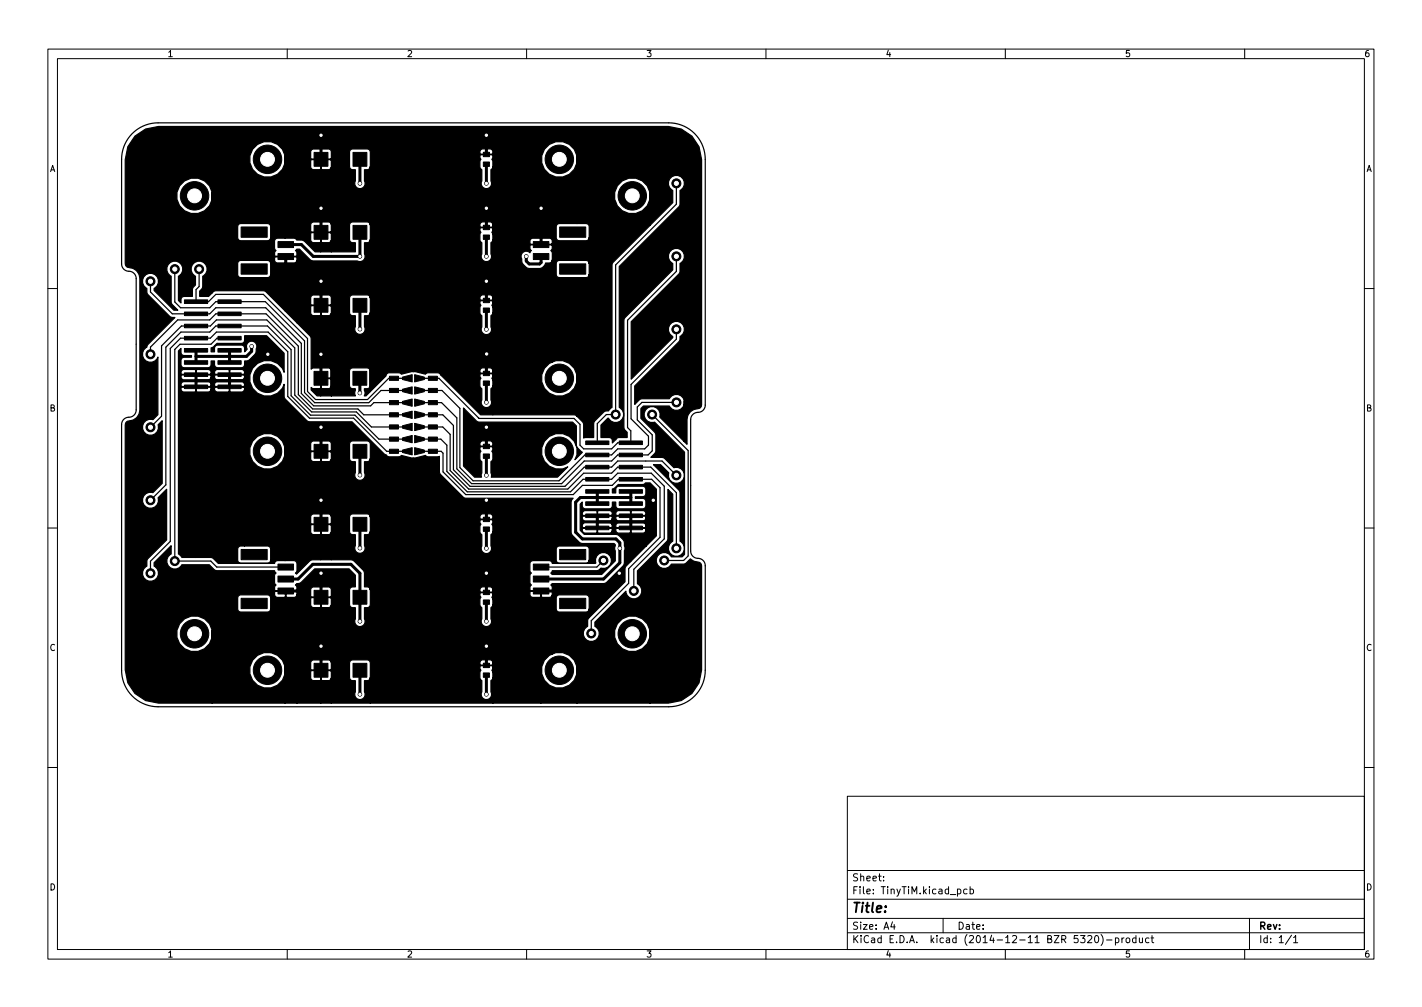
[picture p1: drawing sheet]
<svg xmlns="http://www.w3.org/2000/svg" width="297mm" height="210mm" viewBox="0 0 297 210" stroke-linecap="round" stroke-linejoin="round" font-family="sans-serif">
<defs><g id="words">
<text font-size="2.8" x="178" y="190.6">Title:</text>
<g font-size="2.1">
<text x="178" y="184">Sheet:</text>
<text x="178" y="186.7">File: TinyTiM.kicad_pcb</text>
<text x="178" y="196.9">KiCad E.D.A. kicad (2014-12-11 BZR 5320)-product</text>
<text x="178" y="194.1">Size: A4</text>
<text x="200" y="194.1">Date:</text>
<text x="263" y="194.1">Rev:</text>
<text x="263" y="196.9">Id: 1/1</text>
</g>
<g font-size="1.8">
<text x="35" y="11.9">1</text>
<text x="85" y="11.9">2</text>
<text x="135" y="11.9">3</text>
<text x="185" y="11.9">4</text>
<text x="235" y="11.9">5</text>
<text x="285" y="11.9">6</text>
<text x="10.3" y="35.9">A</text>
<text x="285.3" y="35.9">A</text>
<text x="10.3" y="85.9">B</text>
<text x="285.3" y="85.9">B</text>
<text x="10.3" y="135.9">C</text>
<text x="285.3" y="135.9">C</text>
<text x="10.3" y="185.9">D</text>
<text x="285.3" y="185.9">D</text>
<text x="35" y="199.9">1</text>
<text x="85" y="199.9">2</text>
<text x="135" y="199.9">3</text>
<text x="185" y="199.9">4</text>
<text x="235" y="199.9">5</text>
<text x="285" y="199.9">6</text>
</g>
</g></defs>
<g fill="none" stroke="#000" stroke-width=".21">
<path d="M10 10.2h277v190.1h-277zM12 12.2h273v186.1h-273zM60 10.2v2M110 10.2v2M160 10.2v2M210 10.2v2M260 10.2v2M10 60.2h2M285 60.2h2M10 110.2h2M285 110.2h2M10 160.2h2"/>
<path d="M177 166.3h108v32h-108zM285 160.2h2M60 198.3v2M110 198.3v2M160 198.3v2M177 194.8h108M177 191.8h108M177 187.8h108M177 181.8h108M184.6 183.8v.1M184.6 183v.1M186.4 192.5l-.3 1h.9"/>
<path d="M186.8 193v1M197 191.8v3M200 185.7l.4-.1 .3 .3-.1 .7h-.6M202 185.7l-.4-.1-.3 .3 .1 .7h.6M202.6 185.7l.5-.1 .3 .3-.2 .7h-.6M202.6 185.1v1.5M210 198.3v2M227.2 195.5l.6-.2 .3 .5-1 1h1M228.9 195.4l.1-.1a.8 .8 0 0 1 .5 .8 .8 .8 0 0 1-.5 .7 1 1 0 0 1-.1-1.4zM230 195.1a1.72 1.72 0 0 1 0 2.3M231.1 196.3h1.2M233 195.9l.4-.1 .3 .3-.1 .7h-.6"/>
<path d="M233 195.8v1.5M234.4 195.8v1M234.8 195.8l-.4 .3M235.3 196l.2-.2 .4 .2 .1 .5-.1 .3h-.4l-.2-.1zM237.3 195.9l-.4-.1-.3 .3 .1 .7h.6M237.3 195.3v1.5M238 195.8l.1 1h.3l.2-.1M238.6 195.8v1M240 195.9l-.4-.1-.3 .3 .1 .7h.6M240.4 195.8h.6M240.6 195.3v1.3l.4 .2M260 198.3v2"/>
<path d="M261 191.8v6.5M269.8 195.3l-1.3 1.9M270.2 195.8l.4-.5v1.5M270.2 196.8h.9"/>
</g>
<g fill="none" stroke="#000" stroke-width=".25">
<path d="M27.6 27.9a7.6 7.6 0 0 1 5.4-2.3h106.7a7.6 7.6 0 0 1 7.6 7.7v51.3a1.66 1.66 0 0 1-1.9 1.6l-.8 .4-.3 1v27.5a1.66 1.66 0 0 0 1.9 1.5l.8 .5 .3 .9v21.9a7.6 7.6 0 0 1-7.6 7.7h-106.7a7.6 7.6 0 0 1-7.6-7.7v-51.3a1.66 1.66 0 0 1 1.9-1.5l.8-.5 .3-1v-27.4a1.66 1.66 0 0 0-1.9-1.6l-.7-.5-.4-.9v-21.9a7.6 7.6 0 0 1 2.2-5.4zM141.3 38.3v4.3l-12.7 12.7v31.3h-1.9l-1.9 1.8v4.1M31.4 58.7v2.3l4.6 4.5h7.8l1.3-1.2h10.4l7.4 7.4v10.5l2.6 2.5h11.9l.7-.6h7M36.5 56.2v6.8l1.2 1.3h6.1l1.3-1.3h10.3l8.2 8.2v10.8l2.1 2.1h11.3l2.6-2.6h5.5M41.6 56.2v3.6l-.7 .7v2.5h2.7l1.5-1.5h9.9l9.2 9.2v11l1.7 1.7h10.9l4.4-4.4h3.9M141.3 53.5v3.2l-10.2 10.2v22.4l.7 .7v2.5h-2.8l-1.2 1.2h-5.9l-.7-.7v-4.4l-1.3-1.2-19.9-.1M31.4 74v-1.5l5.7-5.7h6.7l1.3-1.3h10.5l6.7 6.8v10.1l3 3h9.5l1.2 1.2h9.1M48 70.6h-2.7l-1.2 1.3h-6.5l-1.1 1.1v44.2h7.5l1.3 1.2h14.4M87.6 79h4.1l8.3 8.3M141.3 68.8v2l-9.5 9.5v7.1l3.7 3.7v1.8l-.8 .8h-5.7l-1.2 1.3h-5.6l-5.4 5.4h-18l-2.7-2.8v-12.3l-3.8-3.8h-4.7M82.3 91.4v.3M85.1 94.2h-4.3l-6.9-6.9h-9.3l-4.5-4.5v-9.4l-4.1-4.1h-10.8l-1.3 1.3h-6.2l-2.1 2.2v40.2l-4.2 4.2v2.5"/>
<path d="M85.1 91.7h-6l-5-5h-9.2l-4.1-4.1v-9.6l-4.9-4.9h-10.8l-1.3 1.2h-6l-3.2 3.2v28.7l-3.2 3.3M85.1 89.1h-7.5l-3.2-3.1h-9.3l-3.5-3.5v-9.9l-5.9-5.8h-10.5l-1.3 1.3h-6l-4.2 4.1v14.7l-2.3 2.3M87.6 94.2h4.6l.3 .4v3.9l4.8 4.8h22.4l2-2h6.2l1.3-1.2h6.9l1.8 1.7v10.4l-6.6 6.5v3.1l-7.8 7.8v2.7M87.6 91.7h4.5l1.2 1.2v5.5l4.3 4.3h21.6l2.6-2.6h6l1.2-1.3h7l2.8 2.7v11l-6.4 6.4v4.5M87.6 89.1h4.9l1.5 1.6v7.5l3.9 3.9h20.7l3.3-3.3h5.9l1.2-1.3h6.9l5.4 5.4v11.6M87.6 86.6h4.9l2.2 2.2v9.3l3.5 3.4h19.8l4-4h5.8l1.2-1.2h9.3l3 2.9M100 87.3h.1M136.2 86.6l7.6 7.5v22l-1 .9h-4.1M141.3 84h-7.2l-1 1v2.7l3.1 3.1v3.3l-.8 .9h-6.4l-1.2 1.3h-5.8l-4.7 4.7h-18.8l-3.1-3.1v-10.6l-3.2-3.2h-4.6M126 117l-1.3 1.4h-11.7"/>
</g>
<g fill="#000" stroke="#000" stroke-width=".21">
<path d="M65.6 31.8h2.9v2.9h-2.9zM73.7 31.8h2.9v2.9h-2.9zM101 31.8h1.2v.9h-1.2zM101 33.8h1.2v.9h-1.2zM50.4 55.1h5.4v2.1h-5.4zM50.4 47.4h5.4v2.1h-5.4zM58.1 50.4h3.2v1.3h-3.2zM58.1 52.9h3.2v1.3h-3.2zM65.6 47.1h2.9v2.9h-2.9zM73.7 47.1h2.9v2.9h-2.9zM101 47h1.2v.9h-1.2zM101 49.1h1.2v.9h-1.2z"/>
<path d="M111.4 52.9h3.3v1.3h-3.3zM111.4 50.4h3.3v1.3h-3.3zM116.9 47.4h5.5v2.1h-5.5zM116.9 55.1h5.5v2.1h-5.5zM38.5 62.6h4.9v.8h-4.9zM38.5 65.2h4.9v.7h-4.9zM38.5 67.7h4.9v.7h-4.9zM38.5 70.2h4.9v.8h-4.9zM38.5 72.8h4.9v.7h-4.9zM38.5 75.3h4.9v.8h-4.9zM38.5 77.9h4.9v.7h-4.9zM45.5 62.6h4.9v.8h-4.9z"/>
<path d="M45.5 65.2h4.9v.7h-4.9zM45.5 67.7h4.9v.7h-4.9zM45.5 70.2h4.9v.8h-4.9zM45.5 72.8h4.9v.7h-4.9zM45.5 75.3h4.9v.8h-4.9zM45.5 77.9h4.9v.7h-4.9zM65.6 62.3h2.9v2.9h-2.9zM73.7 62.3h2.9v2.9h-2.9zM81.4 78.6h1.8v.8h-1.8zM84.1 78.7l2-.5v1.6l-2-.6zM86.6 78.2l2 .5v.5l-2 .6zM89.5 78.6h1.9v.8h-1.9z"/>
<path d="M101 62.3h1.2v.9h-1.2zM101 64.3h1.2v.9h-1.2zM101 77.5h1.2v.9h-1.2zM38.5 80.4h4.9v.7h-4.9zM45.5 80.4h4.9v.7h-4.9zM65.6 77.5h2.9v2.9h-2.9zM65.6 92.8h2.9v2.9h-2.9zM73.7 77.5h2.9v2.9h-2.9zM73.7 92.8h2.9v2.9h-2.9zM81.4 93.8h1.8v.9h-1.8zM81.4 91.3h1.8v.8h-1.8zM81.4 88.7h1.8v.9h-1.8z"/>
<path d="M81.4 86.2h1.8v.8h-1.8zM81.4 83.6h1.8v.9h-1.8zM81.4 81.1h1.8v.9h-1.8zM84.1 94l2-.5v1.5l-2-.5zM84.1 91.4l2-.5v1.6l-2-.6zM84.1 88.9l2-.5v1.5l-2-.5zM84.1 86.4l2-.6v1.6l-2-.5zM84.1 83.8l2-.5v1.5l-2-.5zM84.1 81.3l2-.5v1.5l-2-.5zM86.6 93.5l2 .5v.5l-2 .5zM86.6 90.9l2 .5v.5l-2 .6zM86.6 88.4l2 .5v.5l-2 .5z"/>
<path d="M86.6 85.8l2 .6v.5l-2 .5zM86.6 83.3l2 .5v.5l-2 .5zM86.6 80.8l2 .5v.5l-2 .5zM89.5 93.8h1.9v.9h-1.9zM89.5 91.3h1.9v.8h-1.9zM89.5 88.7h1.9v.9h-1.9zM89.5 86.2h1.9v.8h-1.9zM89.5 83.6h1.9v.9h-1.9zM89.5 81.1h1.9v.9h-1.9zM101 79.5h1.2v1h-1.2zM101 92.8h1.2v.9h-1.2zM101 94.8h1.2v.9h-1.2z"/>
<path d="M122.3 92.1h4.9v.7h-4.9zM122.3 94.6h4.9v.8h-4.9zM122.3 97.2h4.9v.7h-4.9zM122.3 99.7h4.9v.7h-4.9zM129.3 92.1h4.9v.7h-4.9zM129.3 94.6h4.9v.8h-4.9zM129.3 97.2h4.9v.7h-4.9zM129.3 99.7h4.9v.7h-4.9zM50.4 114.7h5.4v2.2h-5.4zM58.1 117.8h3.2v1.2h-3.2zM65.6 108h2.9v2.9h-2.9zM73.7 108h2.9v2.9h-2.9z"/>
<path d="M101 108h1.2v.9h-1.2zM101 110h1.2v.9h-1.2zM111.4 117.8h3.3v1.2h-3.3zM116.9 114.7h5.5v2.2h-5.5zM122.3 102.2h4.9v.8h-4.9zM122.3 104.8h4.9v.7h-4.9zM122.3 107.3h4.9v.8h-4.9zM122.3 109.9h4.9v.7h-4.9zM129.3 102.2h4.9v.8h-4.9zM129.3 104.8h4.9v.7h-4.9zM129.3 107.3h4.9v.8h-4.9zM129.3 109.9h4.9v.7h-4.9z"/>
<path d="M50.4 124.9h5.4v2.2h-5.4zM58.1 120.3h3.2v1.2h-3.2zM58.1 122.8h3.2v1.2h-3.2zM65.6 123.3h2.9v2.9h-2.9zM73.7 123.3h2.9v2.9h-2.9zM101 123.2h1.2v.9h-1.2zM101 125.3h1.2v.9h-1.2zM101 138.5h1.2v.9h-1.2zM111.4 120.3h3.3v1.2h-3.3zM111.4 122.8h3.3v1.2h-3.3zM116.9 124.9h5.5v2.2h-5.5zM65.6 138.5h2.9v2.9h-2.9z"/>
<path d="M73.7 138.5h2.9v2.9h-2.9zM101 140.5h1.2v.9h-1.2z"/>
<circle cx="55.9" cy="33.3" r="2.97"/>
<circle cx="67.1" cy="28.2" r=".37"/>
<circle cx="75.2" cy="38.3" r=".37"/>
<circle cx="101.6" cy="38.3" r=".37"/>
<circle cx="101.6" cy="28.2" r=".37"/>
<circle cx="116.8" cy="33.3" r="2.97"/>
<circle cx="141.3" cy="38.3" r=".94"/>
<circle cx="31.4" cy="58.7" r=".94"/>
<circle cx="36.5" cy="56.2" r=".94"/>
<circle cx="40.6" cy="40.9" r="2.97"/>
<circle cx="41.6" cy="56.2" r=".94"/>
<circle cx="67.1" cy="43.5" r=".37"/>
<circle cx="67.1" cy="58.7" r=".37"/>
<circle cx="75.2" cy="53.5" r=".37"/>
<circle cx="101.6" cy="53.5" r=".37"/>
<circle cx="101.6" cy="58.7" r=".37"/>
<circle cx="101.6" cy="43.5" r=".37"/>
<circle cx="109.9" cy="53.5" r=".37"/>
<circle cx="113" cy="43.5" r=".37"/>
<circle cx="132.1" cy="40.9" r="2.97"/>
<circle cx="141.3" cy="53.5" r=".94"/>
<circle cx="31.4" cy="74" r=".94"/>
<circle cx="52.6" cy="72.3" r=".37"/>
<circle cx="55.9" cy="79" r="2.97"/>
<circle cx="55.9" cy="74" r=".37"/>
<circle cx="67" cy="74" r=".37"/>
<circle cx="75.2" cy="68.7" r=".37"/>
<circle cx="101.6" cy="68.8" r=".37"/>
<circle cx="101.7" cy="73.9" r=".37"/>
<circle cx="116.8" cy="79" r="2.97"/>
<circle cx="141.3" cy="68.8" r=".94"/>
<circle cx="31.4" cy="89.2" r=".94"/>
<circle cx="55.9" cy="94.2" r="2.97"/>
<circle cx="67.1" cy="89.2" r=".37"/>
<circle cx="75.2" cy="82.1" r=".37"/>
<circle cx="75.2" cy="99.2" r=".37"/>
<circle cx="101.6" cy="89.2" r=".37"/>
<circle cx="101.6" cy="99.3" r=".37"/>
<circle cx="101.6" cy="84" r=".37"/>
<circle cx="116.8" cy="94.2" r="2.97"/>
<circle cx="128.6" cy="86.6" r=".94"/>
<circle cx="136.2" cy="86.6" r=".94"/>
<circle cx="141.3" cy="99.2" r=".94"/>
<circle cx="141.3" cy="84" r=".94"/>
<circle cx="31.4" cy="119.7" r=".94"/>
<circle cx="31.4" cy="104.5" r=".94"/>
<circle cx="36.5" cy="117.2" r=".94"/>
<circle cx="67.1" cy="119.7" r=".37"/>
<circle cx="67.1" cy="104.4" r=".37"/>
<circle cx="75.2" cy="114.4" r=".37"/>
<circle cx="101.6" cy="114.5" r=".37"/>
<circle cx="101.6" cy="104.4" r=".37"/>
<circle cx="101.6" cy="119.7" r=".37"/>
<circle cx="126" cy="117" r=".94"/>
<circle cx="129.4" cy="119.7" r=".37"/>
<circle cx="129.5" cy="114.5" r=".37"/>
<circle cx="136.5" cy="104.5" r=".37"/>
<circle cx="138.7" cy="117" r=".94"/>
<circle cx="141.3" cy="114.5" r=".94"/>
<circle cx="40.6" cy="132.3" r="2.97"/>
<circle cx="55.9" cy="139.9" r="2.97"/>
<circle cx="67.1" cy="134.9" r=".37"/>
<circle cx="75.2" cy="129.7" r=".37"/>
<circle cx="101.6" cy="134.9" r=".37"/>
<circle cx="101.6" cy="129.7" r=".37"/>
<circle cx="116.8" cy="139.9" r="2.97"/>
<circle cx="123.5" cy="132.3" r=".94"/>
<circle cx="132.1" cy="132.3" r="2.97"/>
<circle cx="132.4" cy="123.4" r=".94"/>
<circle cx="75.2" cy="145" r=".37"/>
<circle cx="101.6" cy="145" r=".37"/>
</g>
<g fill="none" stroke="#000" stroke-width=".63">
<path d="M67.1 28.2v5.1M75.2 33.3v5M101.6 28.2v4.1M101.6 34.3v4M59.7 53.6v3.9l1.2 1.2h6.2v5M67.1 43.5v5M75.2 48.5v5h-9.8l-2.4-2.4h-3.3M101.6 43.5v4M101.6 49.5v4M101.6 58.7v4M109.9 53.5v1l.6 .6h2.2l.3-.3v-1.2M113 43.5v7.6"/>
<path d="M40.9 73.1v2.6M40.9 78.2v2.6M48 73.1v2.6M48 78.2v2.6M52.6 72.3v1l-1.1 1.1h-10.6M55.9 74h-1.2l-3 3v1.7l-.8 .8h-10M67 74v5M75.2 79v3.1M75.2 63.7v5M101.6 64.8v4M101.7 73.9l-.1 4.1M67.1 89.2v5"/>
<path d="M75.2 94.2v5M101.6 80v4M101.6 89.2v4M101.6 95.2v4.1M67.1 104.4v5.1M75.2 109.5v4.9M101.6 104.4v4.1M101.6 110.5v4M101.6 119.7v4M124.8 102.6v2.6M124.8 107.7v2.5M129.4 119.7v2l-1.7 1.7h-14.7"/>
<path d="M131.8 103.9h-10.6l-1 1v6.2l1.5 1.4h7l.8 .8v4.2l-3.4 3.4h-13.1M131.8 102.6v2.6M131.8 107.7v2.5M136.5 104.5v3.2l-1.3 1.3h-10.4M59.7 120.9h2.6l3-3.1h8l1.9 1.9v10M59.7 123.9v-.5h2.3l3.7-3.7h1.4v5M67.1 134.9v5M75.2 139.9v5.1M101.6 125.7v4M101.6 134.9v4M101.6 141v4"/>
</g>
<path d="M96.8 85.2l2.7 2.7 .6 .2h19.5l.8 .8v4.1a2.21 2.21 0 0 0 1.1 1.4h.1l-1.5 1.6a3.7 3.7 0 0 0-2.7-5.5 3.7 3.7 0 0 0-4.3 4.3 3.7 3.7 0 0 0 5.5 2.7l-2.1 2.1h-13.9v-3.2l.2-.2a2.12 2.12 0 0 0 .1-1.7l-.2-.3a2.27 2.27 0 0 0 0-2.1l-.9-.1-.1 .2v.9h1.1l.1-.1v.4l-.1-.1h-1.3v-1.1a.74 .74 0 0 0-1-.1 .74 .74 0 0 0-.1 1h1.1v.2h-1.1l-.1 .1v.5l.1 .4a2.12 2.12 0 0 0-.1 1.7l.3 .4v3.2h-1.5l-2.3-2.3zM28.2 28.4l2.2-1.5 2.7-.5h106.5l2.7 .5 2.2 1.5 1.5 2.2 .6 2.7v51.2a.83 .83 0 0 1-1 .9 2.3 2.3 0 0 0-2.1 2.2v5.2l-.5-.6v-8.5l-.3-.6a1.65 1.65 0 0 0-2.9 .2h-5.7l-.6 .2-.9 .9v-3.8l9.2-9.3 .2-.2v-.9a1.67 1.67 0 0 0 .6-2.5 1.67 1.67 0 0 0-2.6 0 1.67 1.67 0 0 0 .5 2.5v.3l-8.6 8.7v-12l9.9-10 .2-.5v-1.7l.2-.1a1.68 1.68 0 0 0 .4-2.5 1.68 1.68 0 0 0-2.6 .1 1.68 1.68 0 0 0 .5 2.5v1.3l-10.1 10.3-.1 22.7 .3 .5 .4 .5v1.1h-2l-1.1 1.1a.88 .88 0 0 0-.4-1.1h-2v-2.6l1.5-1.5 .2 .2a1.67 1.67 0 0 0 2.6 .2 1.67 1.67 0 0 0-.4-2.6v-29.5l12.4-12.4 .2-.6v-2.8a1.67 1.67 0 0 0 .6-2.6 1.67 1.67 0 0 0-2.6 0 1.67 1.67 0 0 0 .5 2.6v2.5l-4.7 4.8v-6.9l-.6-1.4a3.8 3.8 0 0 0-6.2 0 3.8 3.8 0 0 0 2.3 5.8 3.8 3.8 0 0 0 4.5-4.4v6.9l-7.9 7.9-.1 30.1-.7 .7-.7 .1-.3 .1-2 2.2-.1 3.2h-.9v-44.1a.65 .65 0 0 0-.7-.6h-1.9v-14.2a3.8 3.8 0 0 0-5.7-2.4 3.8 3.8 0 0 0 0 6.3 3.8 3.8 0 0 0 5.7-2.4v-1.5v14.2h-3.7l-.4 .2-.2 .4v2.3a.65 .65 0 0 0 .6 .7h5.6l.5-.2 .2-.5v5.4a.65 .65 0 0 0-.7-.6h-5.8l-.4 .6v2.3a.65 .65 0 0 0 .6 .7h5.6l.5-.2 .2-.5v34.1l-1.2 .1v-3.2l-1.4-1.4v-8.6a3.7 3.7 0 0 0-5.1-2.7v-22.7l-.3-.6 .3-.4v-1.7l-.5-.5h-1.6l-.2 .2v1.1h2.1l.2-.2v.5l-.2-.2-2.2 .1v-1.3l-.2-.2h-1.3a.65 .65 0 0 0-.8 .5v.6l.2 .2h2.1v.1h-2.1l-.2 .2v.6l.3 .4-.3 .5-.2-.2a1.09 1.09 0 0 0-1.3 .1 1.09 1.09 0 0 0-.2 1.4 1.93 1.93 0 0 0 1.5 2l2.6-.1a1.59 1.59 0 0 0 .9-1.1h1l.4-.6v21.3a3.7 3.7 0 0 0-2 4.7 3.7 3.7 0 0 0 4.5 2.3 3.7 3.7 0 0 0 2.6-4.3v8.6l-.6-.3h-16.9v-52.8l-.3-.5a2.27 2.27 0 0 0 0-2.1l-.9-.1-.1 .1v1h1.1l.1-.2v.5l-.1-.2h-1.3v-1.1l-.1-.1a.75 .75 0 0 0-.9 .2 .75 .75 0 0 0-.1 .9h1.1v.1h-1.1l-.1 .2v.4l.1 .4a2.12 2.12 0 0 0-.1 1.8l.3 .3v2.4a1.09 1.09 0 0 0 1 1.6 1.09 1.09 0 0 0 1-1.6v-2.4l.4-.6v14.2l-.3-.5 .2-.3v-.5a1.05 1.05 0 0 0-.5-1.4h-.6l-.1 .2v.9h1.1l.1-.1v.4l-.1-.1h-1.3v-1.1a.74 .74 0 0 0-1-.1 .74 .74 0 0 0-.1 1h1.1v.2h-1.1l-.1 .1v.5l.1 .3a2.12 2.12 0 0 0-.1 1.8l.3 .4v2.3a1.09 1.09 0 0 0 1 1.6 1.09 1.09 0 0 0 1-1.6v-2.3l.4-.6v14.1l-.3-.5 .2-.3v-.4a1.05 1.05 0 0 0-.5-1.4h-.6l-.1 .1v1h1.1l.1-.2v.5l-.1-.2h-1.3v-1.1a.74 .74 0 0 0-1 0 .74 .74 0 0 0-.1 1h1.1v.1h-1.1l-.1 .2v.4l.1 .4a2.12 2.12 0 0 0-.1 1.7l.3 .4v2.4a1.09 1.09 0 0 0 1 1.6 1.09 1.09 0 0 0 1-1.6v-2.4l.4-.6v14.2l-.3-.5 .2-.4v-.4a1.05 1.05 0 0 0-.5-1.4h-.6l-.1 .2v.9h1.1l.1-.1v.4l-.1-.2-1.3 .1v-1.1a.74 .74 0 0 0-1-.1 .74 .74 0 0 0-.1 1h1.1v.1h-1.1l-.1 .2v.4l.1 .4a2.12 2.12 0 0 0-.1 1.8l.3 .3v2.4a1.09 1.09 0 0 0 1 1.6 1.09 1.09 0 0 0 1-1.6v-2.4l.4-.6v6.1h-2.6l-8.7-8.7-2.3-.1-.5 .3-2.7-.5-2.3 .5-.6-.3h-2a.65 .65 0 0 0-.7 .7l-3.2 3.3v-50.1l-.2-.4-.5-.2h-3a.65 .65 0 0 0-.7 .6l.1 3.3 .3 .4h.8v2.4l-.1 .3a1.1 1.1 0 0 0 1.2 1.3 1.1 1.1 0 0 0 .8-1.6v-2.4h.6a.65 .65 0 0 0 .7-.6v12.2l-.2-.5-.5-.2h-3a.65 .65 0 0 0-.7 .7l.1 3.3 .3 .3 .8 .1v1.9h-5v-21l-.5-.5h-1.4l-.2 .2v1.9h2l.1-.2v.5l-.1-.2h-2v2l.2 .1h1.4l.5-.5v12l-.5-.6h-1.4l-.2 .2v1.9h2l.1-.1v.4l-.1-.1h-2v1.9l.2 .2h1.4l.5-.5v2.4h-2.2v-21.3l-.2-.2h-1.4l-.4 .3-.1 1.6 .2 .2h1.9v.1h-1.9l-.2 .2v1.2a.65 .65 0 0 0 .5 .7h1.4l.2-.1v11.2l-.2-.2-1.6 .1-.3 .5v1.4l.2 .1h1.9v.2h-1.9l-.2 .1v1.2a.65 .65 0 0 0 .5 .8h1.4l.2-.2v2.1h-1.2l-2.5-2.4-1.3-.1-.6-.4h-1.8v-17.2l-.6-1.3a3.8 3.8 0 0 0-6.2 0 3.8 3.8 0 0 0 2.3 5.8 3.8 3.8 0 0 0 4.5-4.5v17.2h-1.6a.65 .65 0 0 0-.7 .7v1.4l.4 .5-.3 .4v.6l.1 .2h4.4l.1-.2v-.6l-.3-.4 .3-.3h.6l2.5 2.4 9.6 .1a1.08 1.08 0 0 0 1.3-.2 1.08 1.08 0 0 0 .1-1.3v-2.3h.6a.65 .65 0 0 0 .7-.7v12.2l-.2-.4-.5-.2h-3a.65 .65 0 0 0-.7 .6l.1 3.3 .3 .4h.8v2.3l-.1 .3a1.1 1.1 0 0 0 1.2 1.3 1.1 1.1 0 0 0 .8-1.6v-2.3h.6a.65 .65 0 0 0 .7-.6v16.5l-.9 .9h-.4l.2-.4-.2-1.1h.6a.65 .65 0 0 0 .6-.7v-3l-.1-.5-.5-.2h-3.1a.65 .65 0 0 0-.6 .7v3.3l.4 .3 .8 .1-.1 1.1 .1 .4h-5v-20.3a.65 .65 0 0 0-.5-.8h-1.4l-.2 .1v2h2l.1-.2v.5l-.1-.2h-2v1.9l.2 .2h1.4l.5-.5v17.3v-5.4l-.5-.5h-1.4l-.2 .2v1.9h1.9l.2-.1v.4l-.2-.1h-1.9v1.9l.2 .1h1.4l.5-.5v2.1h-2.2v-21l-.2-.1h-1.4l-.4 .3-.1 1.6 .2 .2h1.9v.1h-1.9l-.2 .2v1.1a.65 .65 0 0 0 .5 .8h1.4l.2-.2v17h-.8l-1.2-1.3v-.5l.4 .2h1.4l.2-.1v-4l-.2-.2h-1.4l-.4 .3-.1-6.7-2.9-3v-13.6l-.1-.2h-2.1v1.1l.1 .2h1.4a.65 .65 0 0 0 .7-.5v13l-2.4-2.4v-11.4h-2.1l-.1 .2v.6l.2 .4 1.9 .1 .1-.2v10.3l-3.1-3.1v-14.8l-.6-.4h-5.6a.65 .65 0 0 0-.7 .6v2.3l.4 .6 5.9 .1a.65 .65 0 0 0 .6-.7v5.4l-.1-.4-.5-.2h-5.6a.65 .65 0 0 0-.7 .6v2.3l.4 .6 5.9 .1a.65 .65 0 0 0 .6-.7v4.6l-.9-1-.6-.2h-9.9l-.8 .4v-20.9l-.5-1.4a3.8 3.8 0 0 0-6.3 0 3.8 3.8 0 0 0 2.4 5.8 3.8 3.8 0 0 0 4.4-4.4v20.9l-.7 .8h-1.9v-1.1l.4-.4 .3-.6v-2.1l.1-.1a1.68 1.68 0 0 0 .4-2.6 1.68 1.68 0 0 0-2.6 .2 1.68 1.68 0 0 0 .5 2.5v1.8l-.6 .7v1.7h-1.7a.65 .65 0 0 0-.7 .6v.8l-.5-.6v-5l.1-.1a1.68 1.68 0 0 0 .4-2.6 1.68 1.68 0 0 0-2.6 .2 1.68 1.68 0 0 0 .6 2.5v5.3l.2 .6 1.1 1.2h-.8l-4.1-4.1v-.5l.2-.1a1.68 1.68 0 0 0 .3-2.5 1.68 1.68 0 0 0-2.6 .1 1.68 1.68 0 0 0 .6 2.5v.8l.2 .5 4.6 4.6 .2 .1 .8 .1-5.6 5.6-.2 .6a1.67 1.67 0 0 0-.4 2.7 1.67 1.67 0 0 0 2.7-.7v12.1l-1.1 1a1.67 1.67 0 0 0-2.1 1.4 1.67 1.67 0 0 0 1.8 1.9 1.67 1.67 0 0 0 1.4-2.2l.9-.9v13.1l-2 2-.1-.1a1.68 1.68 0 0 0-2.1 1.6 1.68 1.68 0 0 0 1.9 1.7 1.68 1.68 0 0 0 1.4-2.1l1.8-1.8v10.5l-3.9 3.9-.2 .6v1a1.67 1.67 0 0 0-.6 2.6 1.67 1.67 0 0 0 2.6 0 1.67 1.67 0 0 0-.5-2.6v-.7l3.6-3.6v1.8l-.2 .1a1.67 1.67 0 0 0-.2 2.6 1.67 1.67 0 0 0 2.6-.5h5.7l1 1 .6 .3h12.1l.3 .4-.4 .6v1.4l.4 .5-.3 .5v.6l.1 .1h4.4l.1-.1v-.6l-.3-.5a.75 .75 0 0 1 .9-.3l3.1-3h7.2l1.3 1.3v2.4h-.5a.65 .65 0 0 0-.7 .7l.1 3.3 .3 .3 .8 .1v2.3l-.1 .3a1.1 1.1 0 0 0 1.2 1.3 1.1 1.1 0 0 0 .8-1.6v-2.3h.6a.65 .65 0 0 0 .7-.7v-33.5l-.2-.5-.5-.1h-3a.65 .65 0 0 0-.7 .6l.1 3.3 .3 .3 .8 .1v2.3l-.1 .3a1.1 1.1 0 0 0 1.2 1.3 1.1 1.1 0 0 0 .8-1.6v-2.3h.6a.65 .65 0 0 0 .7-.6v12.1l-.2-.4-.5-.2h-3a.65 .65 0 0 0-.7 .6l.1 3.3 .3 .4h.8v2.3l-.1 .3a1.1 1.1 0 0 0 1.2 1.3 1.1 1.1 0 0 0 .8-1.6v-2.3h.6a.65 .65 0 0 0 .7-.6v12.2l-.4-.6-.9-.1v-3.2l-2.1-2.1-.7-.3h-4.1v-24.1a.65 .65 0 0 0-.5-.7h-1.4l-.2 .1v2h2l.1-.2v.5l-.1-.2h-2v1.9l.2 .2h1.4l.5-.5v11.9l-.5-.5h-1.4l-.2 .2v1.9h2l.1-.2v.5l-.1-.2h-2v2l.2 .1h1.4l.5-.5v5.8h-2.2v-24.7l-.2-.1h-1.4a.65 .65 0 0 0-.5 .7v1.2l.2 .2h1.9v.1h-1.9l-.2 .2v1.4l.3 .4 1.6 .1 .2-.2v11.3l-.2-.2h-1.4a.65 .65 0 0 0-.5 .8v1.1l.2 .2h1.9v.1h-1.9l-.2 .2v1.4l.3 .4 1.6 .1 .2-.1v5.4h-2l-3.1 3-.2-.3 .3-.5v-1.4a.65 .65 0 0 0-.6-.6h-1.8v-23.6a3.8 3.8 0 0 0-5.8-2.4 3.8 3.8 0 0 0 0 6.2 3.8 3.8 0 0 0 5.8-2.3v-1.5v23.6h-1.6l-.5 .1-.1 .4h-.9v-3a.65 .65 0 0 0-.6-.6h-4.8v-36.1a.65 .65 0 0 0-.5-.8h-2.4l-.2 .2v.9h2.9l.2-.2v.4l-.2-.1h-2.9v.9l.2 .1h2.4l.5-.5v1.4l-.5-.5h-2.4l-.2 .1v.9h2.9l.2-.2v.5l-.2-.2h-2.9v.9l.2 .2h2.4l.5-.6v32.7h-.8a.65 .65 0 0 0-.7 .6v2.3l.4 .6 5.9 .1a.65 .65 0 0 0 .6-.7v.7h-8.6v-40.3l-.2-.2h-2.4a.61 .61 0 0 0-.3 1.1h2.9v.1h-2.9l-.2 .1 .1 .6 .4 .3h2.4l.2-.1v.6l-.2-.1h-2.4a.61 .61 0 0 0-.3 1h2.9v.1h-2.9l-.2 .2 .1 .6 .4 .3h2.4l.2-.2v35.9h-2.3l-1-1-.5-.2v-38.7l-.5-.6h-2.4l-.2 .2v.9h2.9l.2-.2v.4l-.2-.1h-2.9v.9l.2 .1h2.4l.5-.5v1.4l-.5-.5h-2.4l-.2 .1v.9h2.9l.2-.2v.5l-.2-.2h-2.9v.9l.2 .2h2.4l.5-.6v35.1h-3.2v-39.1l-.2-.2h-2.4a.61 .61 0 0 0-.3 1.1h2.9v.1h-2.9l-.2 .1 .1 .6 .4 .3h2.4l.2-.1v.6l-.2-.1h-2.4a.61 .61 0 0 0-.3 1h2.9v.1h-2.9l-.2 .2 .1 .6 .4 .3h2.4l.2-.2v34.7h-2.9l-.7-.7v-42.4l.5-.6v.9l.2 .5 .5 .1h1.5v.4h-1.5l-.6 .4a1.92 1.92 0 0 0 .1 1.6l.5 .2 5.2-.1 .3-.3 .1-1h.7v.7a.65 .65 0 0 0 .6 .7l5.3-.1 .3-.3 .1-1 .8-.1 1.3-1.3 .2-.3 .1-.9a1.11 1.11 0 0 0-1-1.6 1.11 1.11 0 0 0-.9 1.7l-.5 .6v-.8a.65 .65 0 0 0-.7-.7l-5.2 .1-.3 .3-.1 1.1h-.7v-.9l.5-.2 .7-.7h5.1a.65 .65 0 0 0 .7-.6v-1h4.6l3.6 3.7v3.9l-.3-.8a3.7 3.7 0 0 0-5.8-.6 3.7 3.7 0 0 0 .6 5.8 3.7 3.7 0 0 0 5.5-1.9l.1 2.9 5 4.9 9.1 .1 6.7 6.7 .8 .5 2.3 .1 .5-.3 2.3 .5h.7l2.1-.5 .5 .3 2.4-.1v3.5l5.2 5.2h22.7l-.3 .5-.1 .4v6.2l.3 .7 1.4 1.4 .7 .3h6.6l.2 .2-.1 1 .1 .3v2.1l-2.8 2.8h-10.4l-.3-.3 .4-.4h9.3l.3-.1 .5-.5 .2 .1a1.68 1.68 0 0 0 2-1.6 1.68 1.68 0 0 0-1.8-1.7 1.68 1.68 0 0 0-1.4 2.1l-1.4 .1v-3a.65 .65 0 0 0-.7-.6h-5.8l-.4 .6v2.3a.65 .65 0 0 0 .6 .7h5.6l.5-.2 .2-.5v.7h-7.7l-.2-.4-.5-.1h-3.4a.65 .65 0 0 0-.6 .6v1.4l.3 .5-.3 .6v1.4l.3 .5-.3 .5v.6l.2 .1h4.3l.2-.1v-.6l-.3-.5 .2-.2h10.8l.7-.3 3.6-3.7v-2.9l.2-.3-.2-.7a2.2 2.2 0 0 0-2.5-2.4v-4.5l-.3-.4-2.6-.1-.2 .2v.8h2.9l.2-.1v.4l-.2-.1h-2.9v.8l.2 .2h2.4l.5-.5v1.4l-.5-.6h-2.4l-.2 .2v.9h2.9l.2-.2v.5l-.2-.2h-2.9v.9l.2 .1h2.4l.5-.5v.8h-3.2v-4.8l-.2-.2h-2.4l-.4 .3-.1 .6 .2 .1h2.9v.2h-2.9l-.2 .2a.65 .65 0 0 0 .5 .8h2.4l.2-.2v.7l-.2-.2h-2.4l-.5 .6v.3l.2 .2h2.9v.1h-2.9l-.2 .3a.65 .65 0 0 0 .5 .7h2.4l.2-.1v.4h-2.7l-.8-.9v-5.4l.4-.5 .1 1 .3 .4h5.3a.65 .65 0 0 0 .6-.6v-.8h.7l.1 1 .3 .4h5.3a.65 .65 0 0 0 .6-.6v-.9l-.2-.5-.4-.1h-1.6v-.4h1.6l.6-.4a1.92 1.92 0 0 0-.2-1.6l-.4-.2h-5l-.6 .4-.1 1h-.7v-.8l.5-.2 .8-.8 5.1 .1 .5-.4h1l1.3 1.3v9.8l-2.2 2.2v-6.7a.65 .65 0 0 0-.5-.8h-2.4l-.2 .2v.8h2.9l.2-.1v.4l-.2-.1h-2.9v.8l.2 .2h2.4l.5-.5v1.4l-.5-.6h-2.4l-.2 .2v.9h2.9l.2-.2v.5l-.2-.2h-2.9v.9l.2 .1h2.4l.5-.5v3.3l-3.2 3.2v-10.5l-.2-.2h-2.4a.61 .61 0 0 0-.3 1h2.9v.2h-2.9l-.2 .1 .1 .6 .4 .3h2.4l.2-.2v.7l-.2-.2h-2.4a.61 .61 0 0 0-.3 1.1h2.9v.1h-2.9l-.2 .2 .1 .5 .4 .3h2.4l.2-.1v6.1l-1.1 1.1v3.1l-7.5 7.5v-4.2l-.2-.4-.5-.2h-5.6a.65 .65 0 0 0-.6 .6v2.3l.4 .6 5.8 .1a.65 .65 0 0 0 .7-.7v1.9l-.3 .3-.1 1.5-.1 .1a1.68 1.68 0 0 0-.4 2.5 1.68 1.68 0 0 0 2.6-.1 1.68 1.68 0 0 0-.5-2.5v-.9l6.4-6.5a1.66 1.66 0 0 0 2.6 1.4 1.66 1.66 0 0 0-.1-2.9v-2.7l6.3-6.4v-10.6l1 1v9.8a1.67 1.67 0 0 0-.5 2.6 1.67 1.67 0 0 0 2.6 0 1.67 1.67 0 0 0-.6-2.6v-10.4l-5.5-5.6h1.5l1.7 1.7-.1 .2a1.68 1.68 0 0 0 1.6 2 1.68 1.68 0 0 0 1.7-1.8 1.68 1.68 0 0 0-2.1-1.4l-2.2-2.1-2.6-.1 .9-1.1v-3.9l-3-3.1v-2.1l.5-.5h5.4a1.67 1.67 0 0 0 2.1 .8 1.67 1.67 0 0 0 1.1-1.9v8.5l-5.2-5.1a1.67 1.67 0 0 0-1.4-2.2 1.67 1.67 0 0 0-1.9 1.8 1.67 1.67 0 0 0 2.2 1.4l6.3 6.3v21.4l-.5 .5h-2.3a1.67 1.67 0 0 0-2.5-.6 1.67 1.67 0 0 0 0 2.6 1.67 1.67 0 0 0 2.5-.5l2.9-.1 1.1-1 .6 .4 .8 .2a.83 .83 0 0 1 1 .9v21.7l-.6 2.7-1.5 2.2-2.2 1.5-2.7 .5h-3.8v-15.2l-.6-1.4a3.8 3.8 0 0 0-6.2 0 3.8 3.8 0 0 0 2.3 5.8 3.8 3.8 0 0 0 4.5-4.4v15.2h-15.3v-7.6l-.5-1.3a3.6 3.6 0 0 0-4.6-1.3v-13l-.2-.1h-2.1v1.1l.2 .1h1.6l.5-.5v12.4a3.7 3.7 0 0 0-2 4.7 3.7 3.7 0 0 0 4.5 2.3 3.7 3.7 0 0 0 2.6-4.4v7.6h-7.5v-23.3h-2.1l-.2 .1v.6l.3 .4 1.8 .1 .2-.1v22.2h-10v-36.8l-.3-.5a2.27 2.27 0 0 0 0-2.1l-.9-.1-.1 .1v1h1.1l.1-.2v.5l-.1-.2h-1.3v-1.1l-.1-.1a.75 .75 0 0 0-.9 .2 .75 .75 0 0 0-.1 .9h1.1v.1h-1.1l-.1 .2v.4l.1 .4a2.12 2.12 0 0 0-.1 1.8l.3 .3v2.4a1.09 1.09 0 0 0 1 1.6 1.09 1.09 0 0 0 1-1.6v-2.4l.4-.6v14.2l-.3-.5 .2-.3v-.5a1.05 1.05 0 0 0-.5-1.4h-.6l-.1 .2v.9h1.1l.1-.1v.4l-.1-.1h-1.3v-1.1a.74 .74 0 0 0-1-.1 .74 .74 0 0 0-.1 1h1.1v.2h-1.1l-.1 .1v.5l.1 .3a2.12 2.12 0 0 0-.1 1.8l.3 .4v2.3a1.09 1.09 0 0 0 1 1.6 1.09 1.09 0 0 0 1-1.6v-2.3l.4-.6v14.1l-.3-.5 .2-.3v-.4a1.05 1.05 0 0 0-.5-1.4h-.6l-.1 .1v1h1.1l.1-.2v.5l-.1-.2h-1.3v-1.1a.74 .74 0 0 0-1 0 .74 .74 0 0 0-.1 1h1.1v.1h-1.1l-.1 .2v.4l.1 .4a2.12 2.12 0 0 0-.1 1.7l.3 .4v2.4a1.09 1.09 0 0 0 1 1.6 1.09 1.09 0 0 0 1-1.6v-2.4l.4-.6v5.3h-25.6l-.1-8.6-.6-.4h-3a.65 .65 0 0 0-.7 .6l.1 3.3 .3 .4h.8v2.4l-.1 .3a1.1 1.1 0 0 0 1.2 1.3 1.1 1.1 0 0 0 .8-1.6v-2.4h.6a.65 .65 0 0 0 .7-.6v5.3h-8.2v-23.7l-.5-.6h-1.4l-.2 .2v1.9h2l.1-.1v.4l-.1-.1h-2v1.9l.2 .2h1.4l.5-.5v11.9l-.5-.5h-1.4l-.2 .1v2h2l.1-.2v.5l-.1-.2h-2v1.9l.2 .2h1.4l.5-.5v5.2h-2.2v-24.1l-.2-.2h-1.4l-.4 .3-.1 1.7 .2 .1h1.9v.2h-1.9l-.2 .1v1.2a.65 .65 0 0 0 .5 .8h1.4l.2-.2v11.2l-.2-.1-1.6 .1-.3 .4v1.4l.2 .2h1.9v.1h-1.9l-.2 .2v1.1a.65 .65 0 0 0 .5 .8h1.4l.2-.2v4.9h-5v-23.2l-.1-.1h-2.1v1.1l.1 .1h1.6l.5-.5v22.6h-2.4v-23.3h-2.1l-.1 .1v.6a.65 .65 0 0 0 .7 .5h1.4l.1-.1v22.2v-7.6l-.6-1.3-1-1.1-1.5-.5v-11.7l-.6-.4h-5.6a.65 .65 0 0 0-.7 .6v2.3l.4 .6 5.9 .1a.65 .65 0 0 0 .6-.7v9.2h-1.3a3.8 3.8 0 0 0-3 4.4 3.8 3.8 0 0 0 4.4 2.9 3.8 3.8 0 0 0 3-4.4v7.6h-15.3v-15.2l-.5-1.4a3.8 3.8 0 0 0-6.3 0 3.8 3.8 0 0 0 2.4 5.8 3.8 3.8 0 0 0 4.4-4.4v15.2h-11.2a6.9 6.9 0 0 1-6.9-6.9v-51.5a1.39 1.39 0 0 1 1.5-.7 2.3 2.3 0 0 0 1.5-2.1v-27.4a2.45 2.45 0 0 0-2.6-2.4l-.4-.4v-.4v-21.7l.5-2.7z" fill="#000" stroke="#000" stroke-width=".25"/>
<g fill="#fff" stroke="#fff" stroke-width=".21">
<circle cx="36.5" cy="117.2" r=".43"/>
<circle cx="123.5" cy="132.3" r=".43"/>
<circle cx="31.4" cy="119.7" r=".43"/>
<circle cx="132.4" cy="123.4" r=".43"/>
<circle cx="31.4" cy="104.5" r=".43"/>
<circle cx="141.3" cy="114.5" r=".43"/>
<circle cx="31.4" cy="89.2" r=".43"/>
<circle cx="141.3" cy="99.2" r=".43"/>
<circle cx="31.4" cy="74" r=".43"/>
<circle cx="141.3" cy="84" r=".43"/>
<circle cx="31.4" cy="58.7" r=".43"/>
<circle cx="141.3" cy="68.8" r=".43"/>
<circle cx="36.5" cy="56.2" r=".43"/>
<circle cx="141.3" cy="53.5" r=".43"/>
<circle cx="41.6" cy="56.2" r=".43"/>
<circle cx="128.6" cy="86.6" r=".43"/>
<circle cx="136.2" cy="86.6" r=".43"/>
<circle cx="138.7" cy="117" r=".43"/>
<circle cx="126" cy="117" r=".43"/>
<circle cx="141.3" cy="38.3" r=".43"/>
<circle cx="129.5" cy="114.5" r=".24"/>
<circle cx="101.6" cy="145" r=".24"/>
<circle cx="101.6" cy="129.7" r=".24"/>
<circle cx="101.6" cy="114.5" r=".24"/>
<circle cx="101.6" cy="99.3" r=".24"/>
<circle cx="101.6" cy="84" r=".24"/>
<circle cx="101.6" cy="68.8" r=".24"/>
<circle cx="101.6" cy="53.5" r=".24"/>
<circle cx="101.6" cy="38.3" r=".24"/>
<circle cx="75.2" cy="82.1" r=".24"/>
<circle cx="109.9" cy="53.5" r=".24"/>
<circle cx="75.2" cy="38.3" r=".24"/>
<circle cx="75.2" cy="53.5" r=".24"/>
<circle cx="75.2" cy="68.7" r=".24"/>
<circle cx="75.2" cy="99.2" r=".24"/>
<circle cx="75.2" cy="114.4" r=".24"/>
<circle cx="75.2" cy="129.7" r=".24"/>
<circle cx="75.2" cy="145" r=".24"/>
<circle cx="52.6" cy="72.3" r=".24"/>
<circle cx="101.6" cy="134.9" r=".24"/>
<circle cx="101.6" cy="119.7" r=".24"/>
<circle cx="101.6" cy="104.4" r=".24"/>
<circle cx="101.6" cy="89.2" r=".24"/>
<circle cx="101.7" cy="73.9" r=".24"/>
<circle cx="101.6" cy="58.7" r=".24"/>
<circle cx="101.6" cy="43.5" r=".24"/>
<circle cx="101.6" cy="28.2" r=".24"/>
<circle cx="67" cy="74" r=".24"/>
<circle cx="113" cy="43.5" r=".24"/>
<circle cx="67.1" cy="28.2" r=".24"/>
<circle cx="67.1" cy="43.5" r=".24"/>
<circle cx="67.1" cy="58.7" r=".24"/>
<circle cx="67.1" cy="89.2" r=".24"/>
<circle cx="67.1" cy="104.4" r=".24"/>
<circle cx="67.1" cy="119.7" r=".24"/>
<circle cx="67.1" cy="134.9" r=".24"/>
<circle cx="136.5" cy="104.5" r=".24"/>
<circle cx="129.4" cy="119.7" r=".24"/>
<circle cx="55.9" cy="74" r=".24"/>
<circle cx="55.9" cy="139.9" r="1.45"/>
<circle cx="116.8" cy="139.9" r="1.45"/>
<circle cx="55.9" cy="94.2" r="1.45"/>
<circle cx="116.8" cy="94.2" r="1.45"/>
<circle cx="55.9" cy="79" r="1.45"/>
<circle cx="116.8" cy="79" r="1.45"/>
<circle cx="55.9" cy="33.3" r="1.45"/>
<circle cx="116.8" cy="33.3" r="1.45"/>
<circle cx="40.6" cy="40.9" r="1.45"/>
<circle cx="132.1" cy="40.9" r="1.45"/>
<circle cx="40.6" cy="132.3" r="1.45"/>
<circle cx="132.1" cy="132.3" r="1.45"/>
</g>
<use href="#words"/>
</svg>
